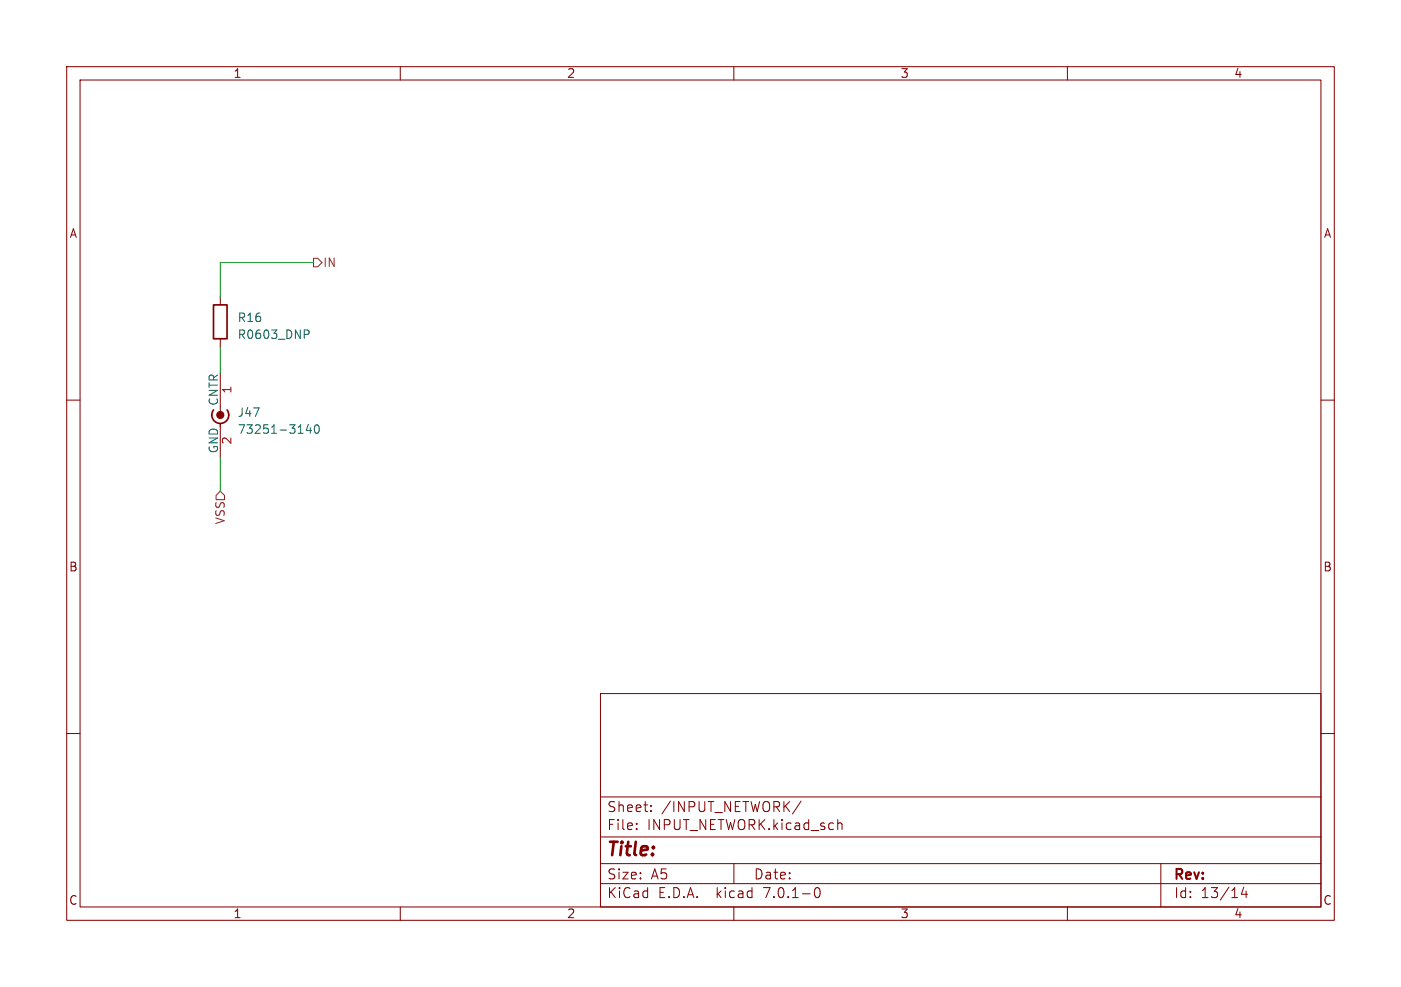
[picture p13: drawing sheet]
<svg xmlns="http://www.w3.org/2000/svg" width="210mm" height="148mm" viewBox="0 0 210 148" stroke-linecap="round" stroke-linejoin="round" font-family="sans-serif">
<defs><g id="words">
<text font-size="2.8" fill="#840000" x="91" y="128.8">Title:</text>
<g font-size="2.1" fill="#840000">
<text x="91" y="124.6">File:</text>
<text x="91" y="121.9">Sheet:</text>
<text x="97" y="124.6">INPUT_NETWORK.kicad_sch</text>
<text x="99.2" y="121.9">/INPUT_NETWORK/</text>
<text x="91" y="134.8">KiCad</text>
<text x="91" y="132">Size:</text>
<text x="97.6" y="132">A5</text>
<text x="98.7" y="134.8">E.D.A.</text>
<text x="107.4" y="134.8">kicad</text>
<text x="113" y="132">Date:</text>
<text x="114.5" y="134.8">7.0.1-0</text>
<text x="176" y="132.2">Rev:</text>
<text x="176" y="134.8">Id:</text>
<text x="180" y="134.8">13/14</text>
</g>
<g font-size="1.8" fill="#840000">
<text x="35" y="11.8">1</text>
<text x="85" y="11.8">2</text>
<text x="135" y="11.8">3</text>
<text x="185" y="11.8">4</text>
<text x="10.4" y="35.8">A</text>
<text x="198.4" y="35.8">A</text>
<text x="10.3" y="85.8">B</text>
<text x="198.3" y="85.8">B</text>
<text x="10.3" y="135.8">C</text>
<text x="35" y="137.8">1</text>
<text x="85" y="137.8">2</text>
<text x="135" y="137.8">3</text>
<text x="185" y="137.8">4</text>
<text x="198.3" y="135.8">C</text>
</g>
<g font-size="1.8" fill="#725600">
<text x="48.5" y="40.2">IN</text>
<text x="33.8" y="78.8" transform="rotate(-90 33.8 78.8)">VSS</text>
</g>
<g font-size="1.8" fill="#006464">
<text x="35.6" y="48.5">R16</text>
<text x="35.6" y="51">R0603_DNP</text>
<text x="32.8" y="60.9" transform="rotate(-90 32.8 60.9)">CNTR</text>
<text x="35.6" y="62.7">J47</text>
<text x="35.6" y="65.2">73251-3140</text>
<text x="32.8" y="68" transform="rotate(-90 32.8 68)">GND</text>
</g>
<g font-size="1.8" fill="#a90000">
<text x="34.9" y="59.1" transform="rotate(-90 34.9 59.1)">1</text>
<text x="34.9" y="66.7" transform="rotate(-90 34.9 66.7)">2</text>
</g>
</g></defs>
<g fill="none" stroke="#840000" stroke-width=".15">
<path d="M10 10h190v128h-190zM12 12h186v124h-186zM60 10v2M110 10v2M160 10v2M10 60h2M33 44.5v1.2M33 50.8v1.3M33 55.9v6.3M198 60h2M33 63.5v5.1M10 110h2"/>
<path d="M90 104h108v32h-108zM90 119.5h108M198 110h2M60 136v2M90 132.5h108M90 129.5h108M90 125.5h108M95.4 124.3v.1M95.4 123.5v.1M97.6 121.6v.1M97.6 120.8v.1M110 136v2"/>
<path d="M110 129.5v3M120.1 120.1l-1.3 2M122.2 133.2l.4-.1a.94 .94 0 0 1 0 1.5h-.2a.91 .91 0 0 1-.2-1.4zM125.6 123.5a.37 .37 0 0 1 .6 .1v.8M160 136v2M174 129.5v6.5M186.4 133l-.3 1.1h.9M186.8 133.6v1"/>
</g>
<path d="M32 45.7h2v5.1h-2zM32 61.5a1.27 1.27 0 0 0 .2 1.7 1.27 1.27 0 0 0 1.7 0 1.27 1.27 0 0 0 .1-1.7" fill="none" stroke="#840000" stroke-width=".25"/>
<path d="M45.6 49.5h.5l.2 .2-.1 .4h-.6M46.2 63.6l-.3 1h.8M46.5 64.1v.9M47.3 63.8l.1-.1a.69 .69 0 0 1 .5 .5 .69 .69 0 0 1-.2 .7l-.2 .1a.69 .69 0 0 1-.4-.6 .69 .69 0 0 1 .2-.6z" fill="none" stroke="#006464" stroke-width=".15"/>
<circle cx="33" cy="62.2" r=".51" fill="#840000" stroke="#840000" stroke-width=".2"/>
<path d="M47 38.7h.6l.7 .7-.7 .6h-.6zM33 73.7l.7 .6v.6h-1.3v-.6z" fill="none" stroke="#725600" stroke-width=".15"/>
<path d="M47 39.4h-14v5.1M33 52.1v3.8M33 68.6v5.1" fill="none" stroke="#009600" stroke-width=".15"/>
<use href="#words"/>
</svg>
